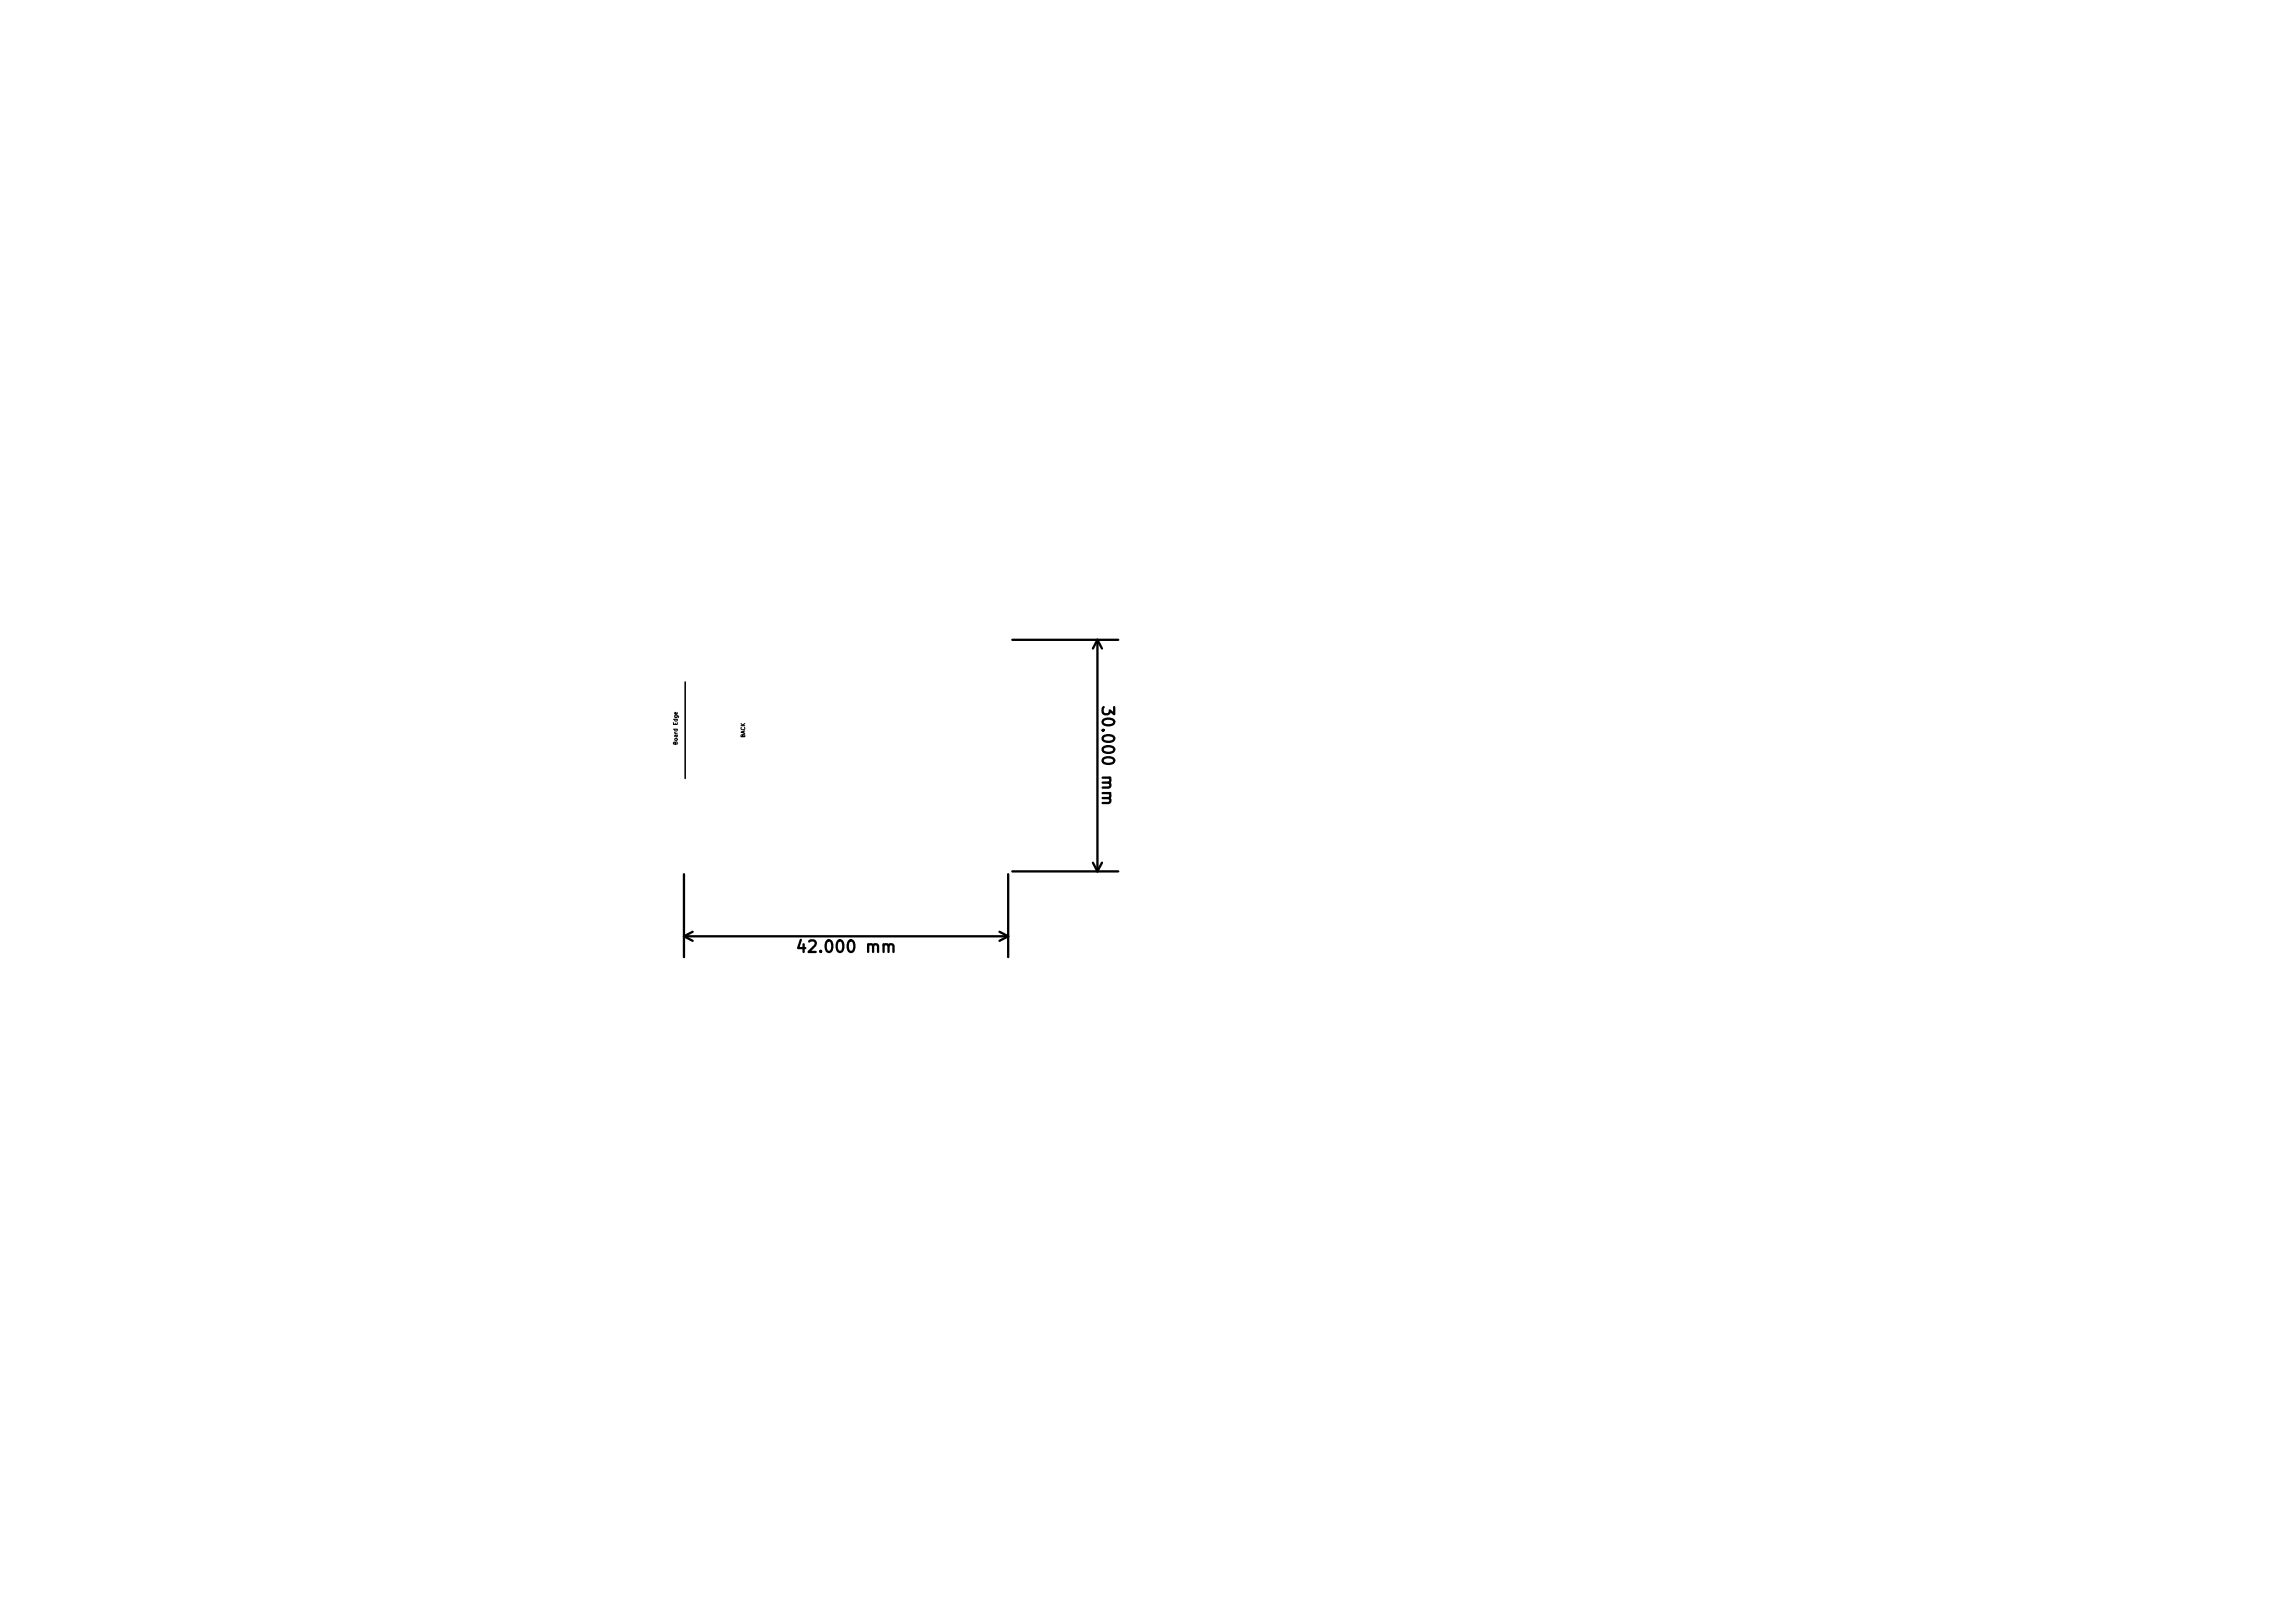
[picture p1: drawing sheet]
<svg xmlns="http://www.w3.org/2000/svg" width="297mm" height="210mm" viewBox="0 0 297 210" stroke-linecap="round" stroke-linejoin="round" font-family="sans-serif">
<defs><g id="words">
<g font-size="2.1">
<text x="142.8" y="92.5" transform="rotate(90 142.8 92.5)">30.000 mm</text>
<text x="104.3" y="123.4">42.000 mm</text>
</g>
<g font-size=".7">
<text x="96.5" y="95.6" transform="rotate(-90 96.5 95.6)">BACK</text>
<text x="87.8" y="96.3" transform="rotate(-90 87.8 96.3)">Board Edge</text>
</g>
</g></defs>
<g fill="none" stroke="#000" stroke-width=".3">
<path d="M131.1 82.9h13.8M142.2 82.9v30M142.2 82.9l-.6 1.1M142.2 82.9l.6 1.1M143 91.6l-.2 .2 .1 .6 .2 .1h.4a.41 .41 0 0 0 .3-.5l.5 .5v-.9M88.6 113.3v10.7M130.6 113.3v10.7M131.1 112.9h13.8M141.6 111.8l.6 1.1M142.8 111.8l-.6 1.1M143.6 103.4l.2 .2v.4h-1M88.6 121.3h42"/>
<path d="M88.6 121.3l1.1 .6M89.7 120.7l-1.1 .6M103.7 121.8l-.3 1h.9M115.1 122.5l.2-.2 .4 .1v.9M129.5 120.7l1.1 .6M130.6 121.3l-1.1 .6"/>
</g>
<path d="M88.8 88.3v12.5" fill="none" stroke="#000" stroke-width=".2"/>
<use href="#words"/>
</svg>
